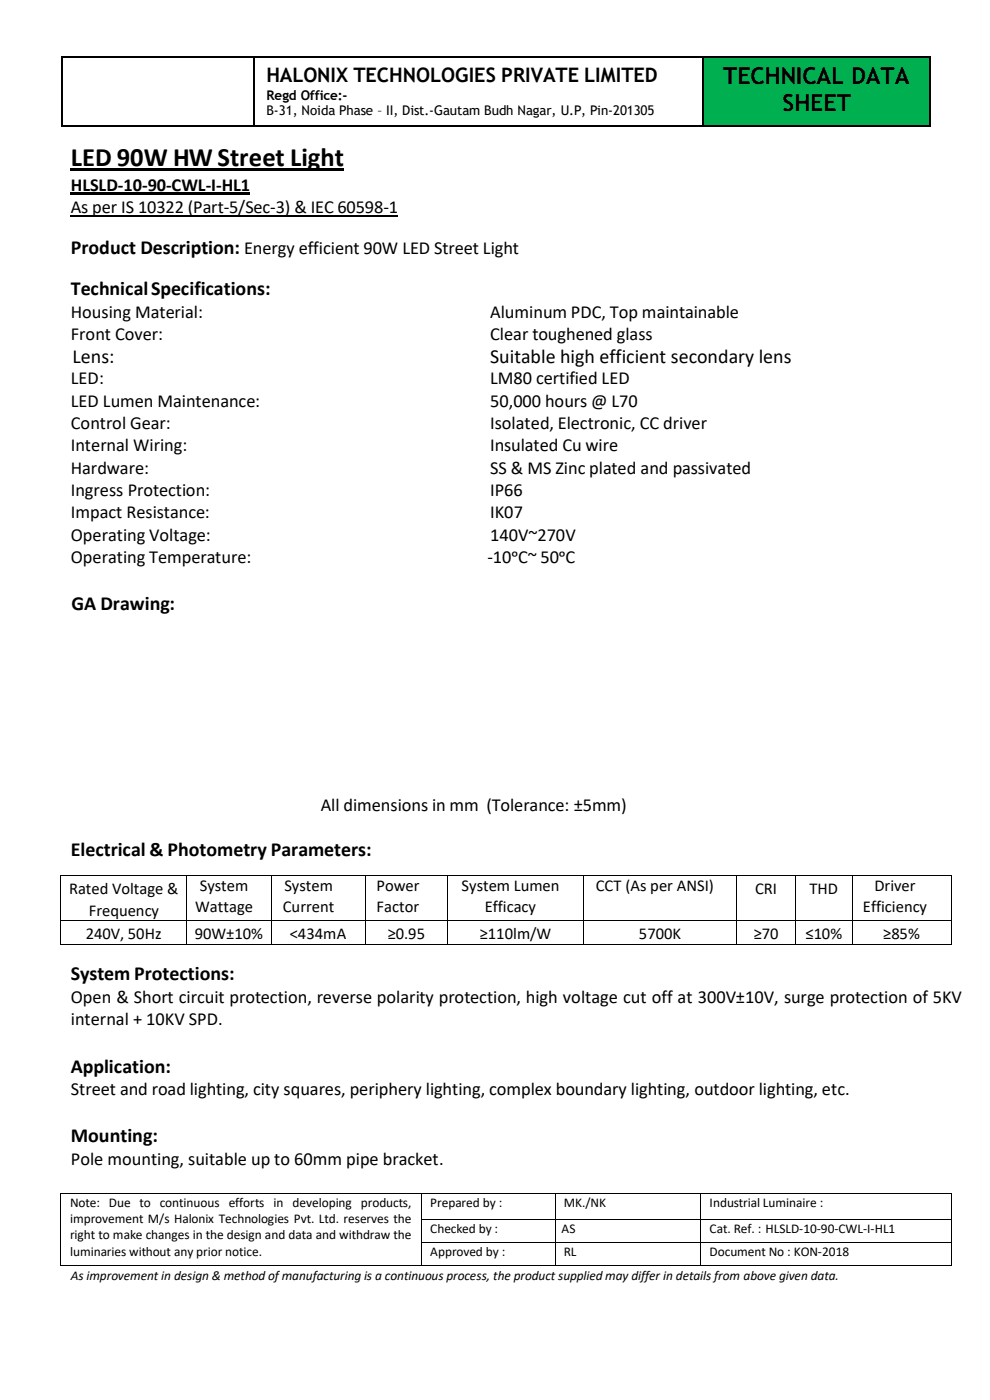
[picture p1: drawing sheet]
<svg xmlns="http://www.w3.org/2000/svg" width="210mm" height="297mm" viewBox="0 0 210 297" stroke-linecap="round" stroke-linejoin="round" font-family="sans-serif">
<defs><g id="words">
<text font-size="5.6" x="15" y="35.3">LED 90W HWStreet Light</text>
<g font-size="5">
<text x="153.4" y="17.8">TECHNICAL DATA</text>
<text x="166" y="23.5">SHEET</text>
</g>
<g font-size="4.2">
<text x="56.5" y="17.4">HALONIX TECHNOLOGIES PRIVATE LIMITED</text>
<text x="15" y="53.9">Product Description: Energy efficient 90W LED Street Light</text>
<text x="15" y="62.6">TechnicalSpecifications:</text>
<text x="15.4" y="77">Lens:</text>
<text x="104" y="77">Suitable high efficient secondary lens</text>
<text x="15.2" y="129.3">GA Drawing:</text>
<text x="15" y="181.7">Electrical &amp; Photometry Parameters:</text>
<text x="15" y="208">System Protections:</text>
<text x="15" y="227.6">Application:</text>
<text x="15" y="242.4">Mounting:</text>
</g>
<g font-size="3.9">
<text x="15" y="40.5">HLSLD-10-90-CWL-I-HL1</text>
<text x="15" y="45.3">As per IS 10322 (Part-5/Sec-3) &amp; IEC 60598-1</text>
<text x="15" y="67.4">Housing Material:</text>
<text x="104" y="67.4">Aluminum PDC, Top maintainable</text>
<text x="15" y="72.1">Front Cover:</text>
<text x="104" y="72.1">Clear toughened glass</text>
<text x="15" y="81.6">LED:</text>
<text x="104" y="81.6">LM80 certified LED</text>
<text x="15" y="86.3">LED Lumen Maintenance:</text>
<text x="104" y="86.3">50,000 hours @ L70</text>
<text x="15" y="91.1">Control Gear:</text>
<text x="15" y="95.8">Internal Wiring:</text>
<text x="104" y="91.1">Isolated, Electronic, CC driver</text>
<text x="104" y="95.8">Insulated Cu wire</text>
<text x="15" y="100.5">Hardware:</text>
<text x="104" y="100.5">SS &amp; MS Zinc plated and passivated</text>
<text x="15" y="105.3">Ingress Protection:</text>
<text x="104" y="105.3">IP66</text>
<text x="15" y="110">Impact Resistance:</text>
<text x="104" y="110">IK07</text>
<text x="15" y="114.7">Operating Voltage:</text>
<text x="15" y="119.5">Operating Temperature:</text>
<text x="103.4" y="119.5">-10ᵒC~ 50ᵒC</text>
<text x="104" y="114.7">140V~270V</text>
<text x="68.1" y="172">All dimensions in mm (Tolerance: ±5mm)</text>
<text x="15" y="212.7">Open &amp; Short circuit protection, reverse polarity protection, high voltage cut off at 300V±10V, surge protection of 5KV</text>
<text x="15" y="217.5">internal + 10KV SPD.</text>
<text x="15" y="232.4">Street and road lighting, city squares, periphery lighting, complex boundary lighting, outdoor lighting, etc.</text>
<text x="15" y="247.2">Pole mounting, suitable up to 60mm pipe bracket.</text>
</g>
<g font-size="3.5">
<text x="14.6" y="189.6">Rated Voltage &amp;</text>
<text x="42.4" y="189.1">System</text>
<text x="60.3" y="189.1">System</text>
<text x="79.9" y="189.1">Power</text>
<text x="97.9" y="189.1">System Lumen</text>
<text x="126.4" y="189.1">CCT (As per ANSI)</text>
<text x="160.2" y="189.6">CRI</text>
<text x="171.8" y="189.6">THD</text>
<text x="185.5" y="189.1">Driver</text>
<text x="18.8" y="194.3">Frequency</text>
<text x="41.4" y="193.4">Wattage</text>
<text x="60" y="193.4">Current</text>
<text x="79.9" y="193.4">Factor</text>
<text x="102.9" y="193.4">Efficacy</text>
<text x="183.1" y="193.4">Efficiency</text>
<text x="18.2" y="199.2">240V, 50Hz</text>
<text x="41.3" y="199.2">90W±10%</text>
<text x="61.5" y="199.2">&lt;434mA</text>
<text x="82.3" y="199.2">≥0.95</text>
<text x="101.8" y="199.2">≥110lm/W</text>
<text x="135.6" y="199.2">5700K</text>
<text x="159.9" y="199.2">≥70</text>
<text x="170.9" y="199.2">≤10%</text>
<text x="187.4" y="199.2">≥85%</text>
</g>
<g font-size="2.8">
<text x="56.5" y="21.1">Regd Office:-</text>
<text x="56.5" y="24.4">B-31, Noida Phase – II, Dist.-Gautam Budh Nagar, U.P, Pin-201305</text>
<text x="14.9" y="256.1">Note: Due to continuous efforts in developing products,</text>
<text x="91.3" y="256.1">Prepared by :</text>
<text x="119.6" y="256.1">MK./NK</text>
<text x="150.6" y="256.1">Industrial Luminaire :</text>
<text x="14.9" y="259.5">improvement M/s Halonix Technologies Pvt. Ltd. reserves the</text>
<text x="14.9" y="263">right to make changes in the design and data and withdraw the</text>
<text x="91.3" y="261.5">Checked by :</text>
<text x="119.2" y="261.5">AS</text>
<text x="150.6" y="261.5">Cat. Ref. : HLSLD-10-90-CWL-I-HL1</text>
<text x="14.9" y="266.4">luminaries without any prior notice.</text>
<text x="91.3" y="266.4">Approved by :</text>
<text x="119.6" y="266.4">RL</text>
<text x="150.6" y="266.4">Document No : KON-2018</text>
<text x="15" y="271.6">As improvement in design &amp; method ofmanufacturing is a continuous process, the product supplied may differ in details from above given data.</text>
</g>
</g></defs>
<g fill="#00af50">
<path d="M149.3 12.3h47.9v14.2h-47.9z" fill-rule="evenodd"/>
<path d="M149.3 12.3h47.9v6.8h-47.9z" fill-rule="evenodd"/>
<path d="M149.3 19.1h47.9v5.7h-47.9z" fill-rule="evenodd"/>
</g>
<g fill="#000">
<path d="M13.1 12.1h.2v.2h-.2z" fill-rule="evenodd"/>
<path d="M13.1 12.1h.2v.2h-.2z" fill-rule="evenodd"/>
<path d="M53.7 12.1h.3v.2h-.3z" fill-rule="evenodd"/>
<path d="M149 12.1h.3v.2h-.3z" fill-rule="evenodd"/>
<path d="M197.3 12.1h.2v.2h-.2z" fill-rule="evenodd"/>
<path d="M197.3 12.1h.2v.2h-.2z" fill-rule="evenodd"/>
<path d="M13.1 26.5h.2v.3h-.2z" fill-rule="evenodd"/>
<path d="M13.1 26.5h.2v.3h-.2z" fill-rule="evenodd"/>
<path d="M15 35.7h58v.5h-58z" fill-rule="evenodd"/>
<path d="M53.7 26.5h.3v.3h-.3z" fill-rule="evenodd"/>
<path d="M149 26.5h.3v.3h-.3z" fill-rule="evenodd"/>
<path d="M197.3 26.5h.2v.3h-.2z" fill-rule="evenodd"/>
<path d="M197.3 26.5h.2v.3h-.2z" fill-rule="evenodd"/>
<path d="M15 40.7h38.1v.5h-38.1z" fill-rule="evenodd"/>
<path d="M12.8 185.6h.2v.2h-.2z" fill-rule="evenodd"/>
<path d="M12.8 185.6h.2v.2h-.2z" fill-rule="evenodd"/>
<path d="M12.8 195.3h.2v.2h-.2z" fill-rule="evenodd"/>
<path d="M39.5 185.6h.3v.2h-.3z" fill-rule="evenodd"/>
<path d="M39.5 195.3h.3v.2h-.3z" fill-rule="evenodd"/>
<path d="M57.4 185.6h.2v.2h-.2z" fill-rule="evenodd"/>
<path d="M57.4 195.3h.2v.2h-.2z" fill-rule="evenodd"/>
<path d="M77.4 185.6h.2v.2h-.2z" fill-rule="evenodd"/>
<path d="M77.4 195.3h.2v.2h-.2z" fill-rule="evenodd"/>
<path d="M94.9 185.6h.2v.2h-.2z" fill-rule="evenodd"/>
<path d="M94.9 195.3h.2v.2h-.2z" fill-rule="evenodd"/>
<path d="M123.7 185.6h.2v.2h-.2z" fill-rule="evenodd"/>
<path d="M123.7 195.3h.2v.2h-.2z" fill-rule="evenodd"/>
<path d="M156.2 185.6h.3v.2h-.3z" fill-rule="evenodd"/>
<path d="M156.2 195.3h.3v.2h-.3z" fill-rule="evenodd"/>
<path d="M168.7 185.6h.2v.2h-.2z" fill-rule="evenodd"/>
<path d="M168.7 195.3h.2v.2h-.2z" fill-rule="evenodd"/>
<path d="M180.8 185.6h.2v.2h-.2z" fill-rule="evenodd"/>
<path d="M180.8 195.3h.2v.2h-.2z" fill-rule="evenodd"/>
<path d="M201.7 185.6h.2v.2h-.2z" fill-rule="evenodd"/>
<path d="M201.7 185.6h.2v.2h-.2z" fill-rule="evenodd"/>
<path d="M201.7 195.3h.2v.2h-.2z" fill-rule="evenodd"/>
<path d="M12.8 200.2h.2v.2h-.2z" fill-rule="evenodd"/>
<path d="M12.8 200.2h.2v.2h-.2z" fill-rule="evenodd"/>
<path d="M39.5 200.2h.3v.2h-.3z" fill-rule="evenodd"/>
<path d="M57.4 200.2h.2v.2h-.2z" fill-rule="evenodd"/>
<path d="M77.4 200.2h.2v.2h-.2z" fill-rule="evenodd"/>
<path d="M94.9 200.2h.2v.2h-.2z" fill-rule="evenodd"/>
<path d="M123.7 200.2h.2v.2h-.2z" fill-rule="evenodd"/>
<path d="M156.2 200.2h.3v.2h-.3z" fill-rule="evenodd"/>
<path d="M168.7 200.2h.2v.2h-.2z" fill-rule="evenodd"/>
<path d="M180.8 200.2h.2v.2h-.2z" fill-rule="evenodd"/>
<path d="M201.7 200.2h.2v.2h-.2z" fill-rule="evenodd"/>
<path d="M201.7 200.2h.2v.2h-.2z" fill-rule="evenodd"/>
<path d="M12.8 253.2h.2v.2h-.2z" fill-rule="evenodd"/>
<path d="M12.8 253.2h.2v.2h-.2z" fill-rule="evenodd"/>
<path d="M12.8 258.6h.2v.3h-.2z" fill-rule="evenodd"/>
<path d="M89.3 253.2h.3v.2h-.3z" fill-rule="evenodd"/>
<path d="M89.3 258.6h.3v.3h-.3z" fill-rule="evenodd"/>
<path d="M117.7 253.2h.2v.2h-.2z" fill-rule="evenodd"/>
<path d="M117.7 258.6h.2v.3h-.2z" fill-rule="evenodd"/>
<path d="M148.5 253.2h.3v.2h-.3z" fill-rule="evenodd"/>
<path d="M148.5 258.6h.3v.3h-.3z" fill-rule="evenodd"/>
<path d="M201.7 253.2h.2v.2h-.2z" fill-rule="evenodd"/>
<path d="M201.7 253.2h.2v.2h-.2z" fill-rule="evenodd"/>
<path d="M201.7 258.6h.2v.3h-.2z" fill-rule="evenodd"/>
<path d="M12.8 263.6h.2v.2h-.2z" fill-rule="evenodd"/>
<path d="M12.8 268.3h.2v.3h-.2z" fill-rule="evenodd"/>
<path d="M12.8 268.3h.2v.3h-.2z" fill-rule="evenodd"/>
<path d="M89.3 263.6h.3v.2h-.3z" fill-rule="evenodd"/>
<path d="M89.3 268.3h.3v.3h-.3z" fill-rule="evenodd"/>
<path d="M117.7 263.6h.2v.2h-.2z" fill-rule="evenodd"/>
<path d="M117.7 268.3h.2v.3h-.2z" fill-rule="evenodd"/>
<path d="M148.5 263.6h.3v.2h-.3z" fill-rule="evenodd"/>
<path d="M148.5 268.3h.3v.3h-.3z" fill-rule="evenodd"/>
<path d="M201.7 263.6h.2v.2h-.2z" fill-rule="evenodd"/>
<path d="M201.7 268.3h.2v.3h-.2z" fill-rule="evenodd"/>
<path d="M201.7 268.3h.2v.3h-.2z" fill-rule="evenodd"/>
</g>
<path d="M13.2 12.3v14.2M13.3 12.2h40.4M53.9 12.3v14.2M54 12.2h95M149.1 12.3v14.2M149.3 12.2h48M197.4 12.3v14.2M13.3 26.7h40.4M54 26.7h95M149.3 26.7h48M15 45.8h69.4" fill="none" stroke="#000" stroke-width=".25"/>
<g fill="none" stroke="#000" stroke-width=".21">
<path d="M12.9 185.8v9.5M12.9 195.5v4.7M13 185.7h26.5M13 195.4h26.5M39.7 185.8v9.5M39.7 195.5v4.7M39.8 185.7h17.6M39.8 195.4h17.6M57.5 185.8v9.5M57.5 195.5v4.7M57.6 185.7h19.8M57.6 195.4h19.8"/>
<path d="M77.5 185.8v9.5M77.5 195.5v4.7M77.6 185.7h17.3M77.6 195.4h17.3M95 185.8v9.5M95 195.5v4.7M95.1 185.7h28.6M95.1 195.4h28.6M123.8 185.8v9.5M123.8 195.5v4.7M123.9 185.7h32.3M123.9 195.4h32.3"/>
<path d="M156.4 185.8v9.5M156.4 195.5v4.7M156.5 185.7h12.2M156.5 195.4h12.2M168.8 185.8v9.5M168.8 195.5v4.7M168.9 185.7h11.9M168.9 195.4h11.9M180.9 185.8v9.5M180.9 195.5v4.7M181 185.7h20.7M181 195.4h20.7"/>
<path d="M201.8 185.8v9.5M201.8 195.5v4.7M13 200.3h26.5M39.8 200.3h17.6M57.6 200.3h19.8M77.6 200.3h17.3M95.1 200.3h28.6M123.9 200.3h32.3M156.5 200.3h12.2M168.9 200.3h11.9M181 200.3h20.7M12.9 253.4v5.2"/>
<path d="M12.9 258.9v4.7M13 253.3h76.3M89.4 253.4v5.2M89.4 258.9v4.7M89.6 253.3h28.1M89.6 258.8h28.1M117.8 253.4v5.2M117.8 258.9v4.7M117.9 253.3h30.6M117.9 258.8h30.6M148.6 253.4v5.2M148.6 258.9v4.7"/>
<path d="M148.8 253.3h52.9M148.8 258.8h52.9M201.8 253.4v5.2M201.8 258.9v4.7M12.9 263.8v4.5M13 268.4h76.3M89.4 263.8v4.5M89.6 263.7h28.1M89.6 268.4h28.1M117.8 263.8v4.5M117.9 263.7h30.6M117.9 268.4h30.6"/>
<path d="M148.6 263.8v4.5M148.8 263.7h52.9M148.8 268.4h52.9M201.8 263.8v4.5"/>
</g>
<use href="#words"/>
</svg>
